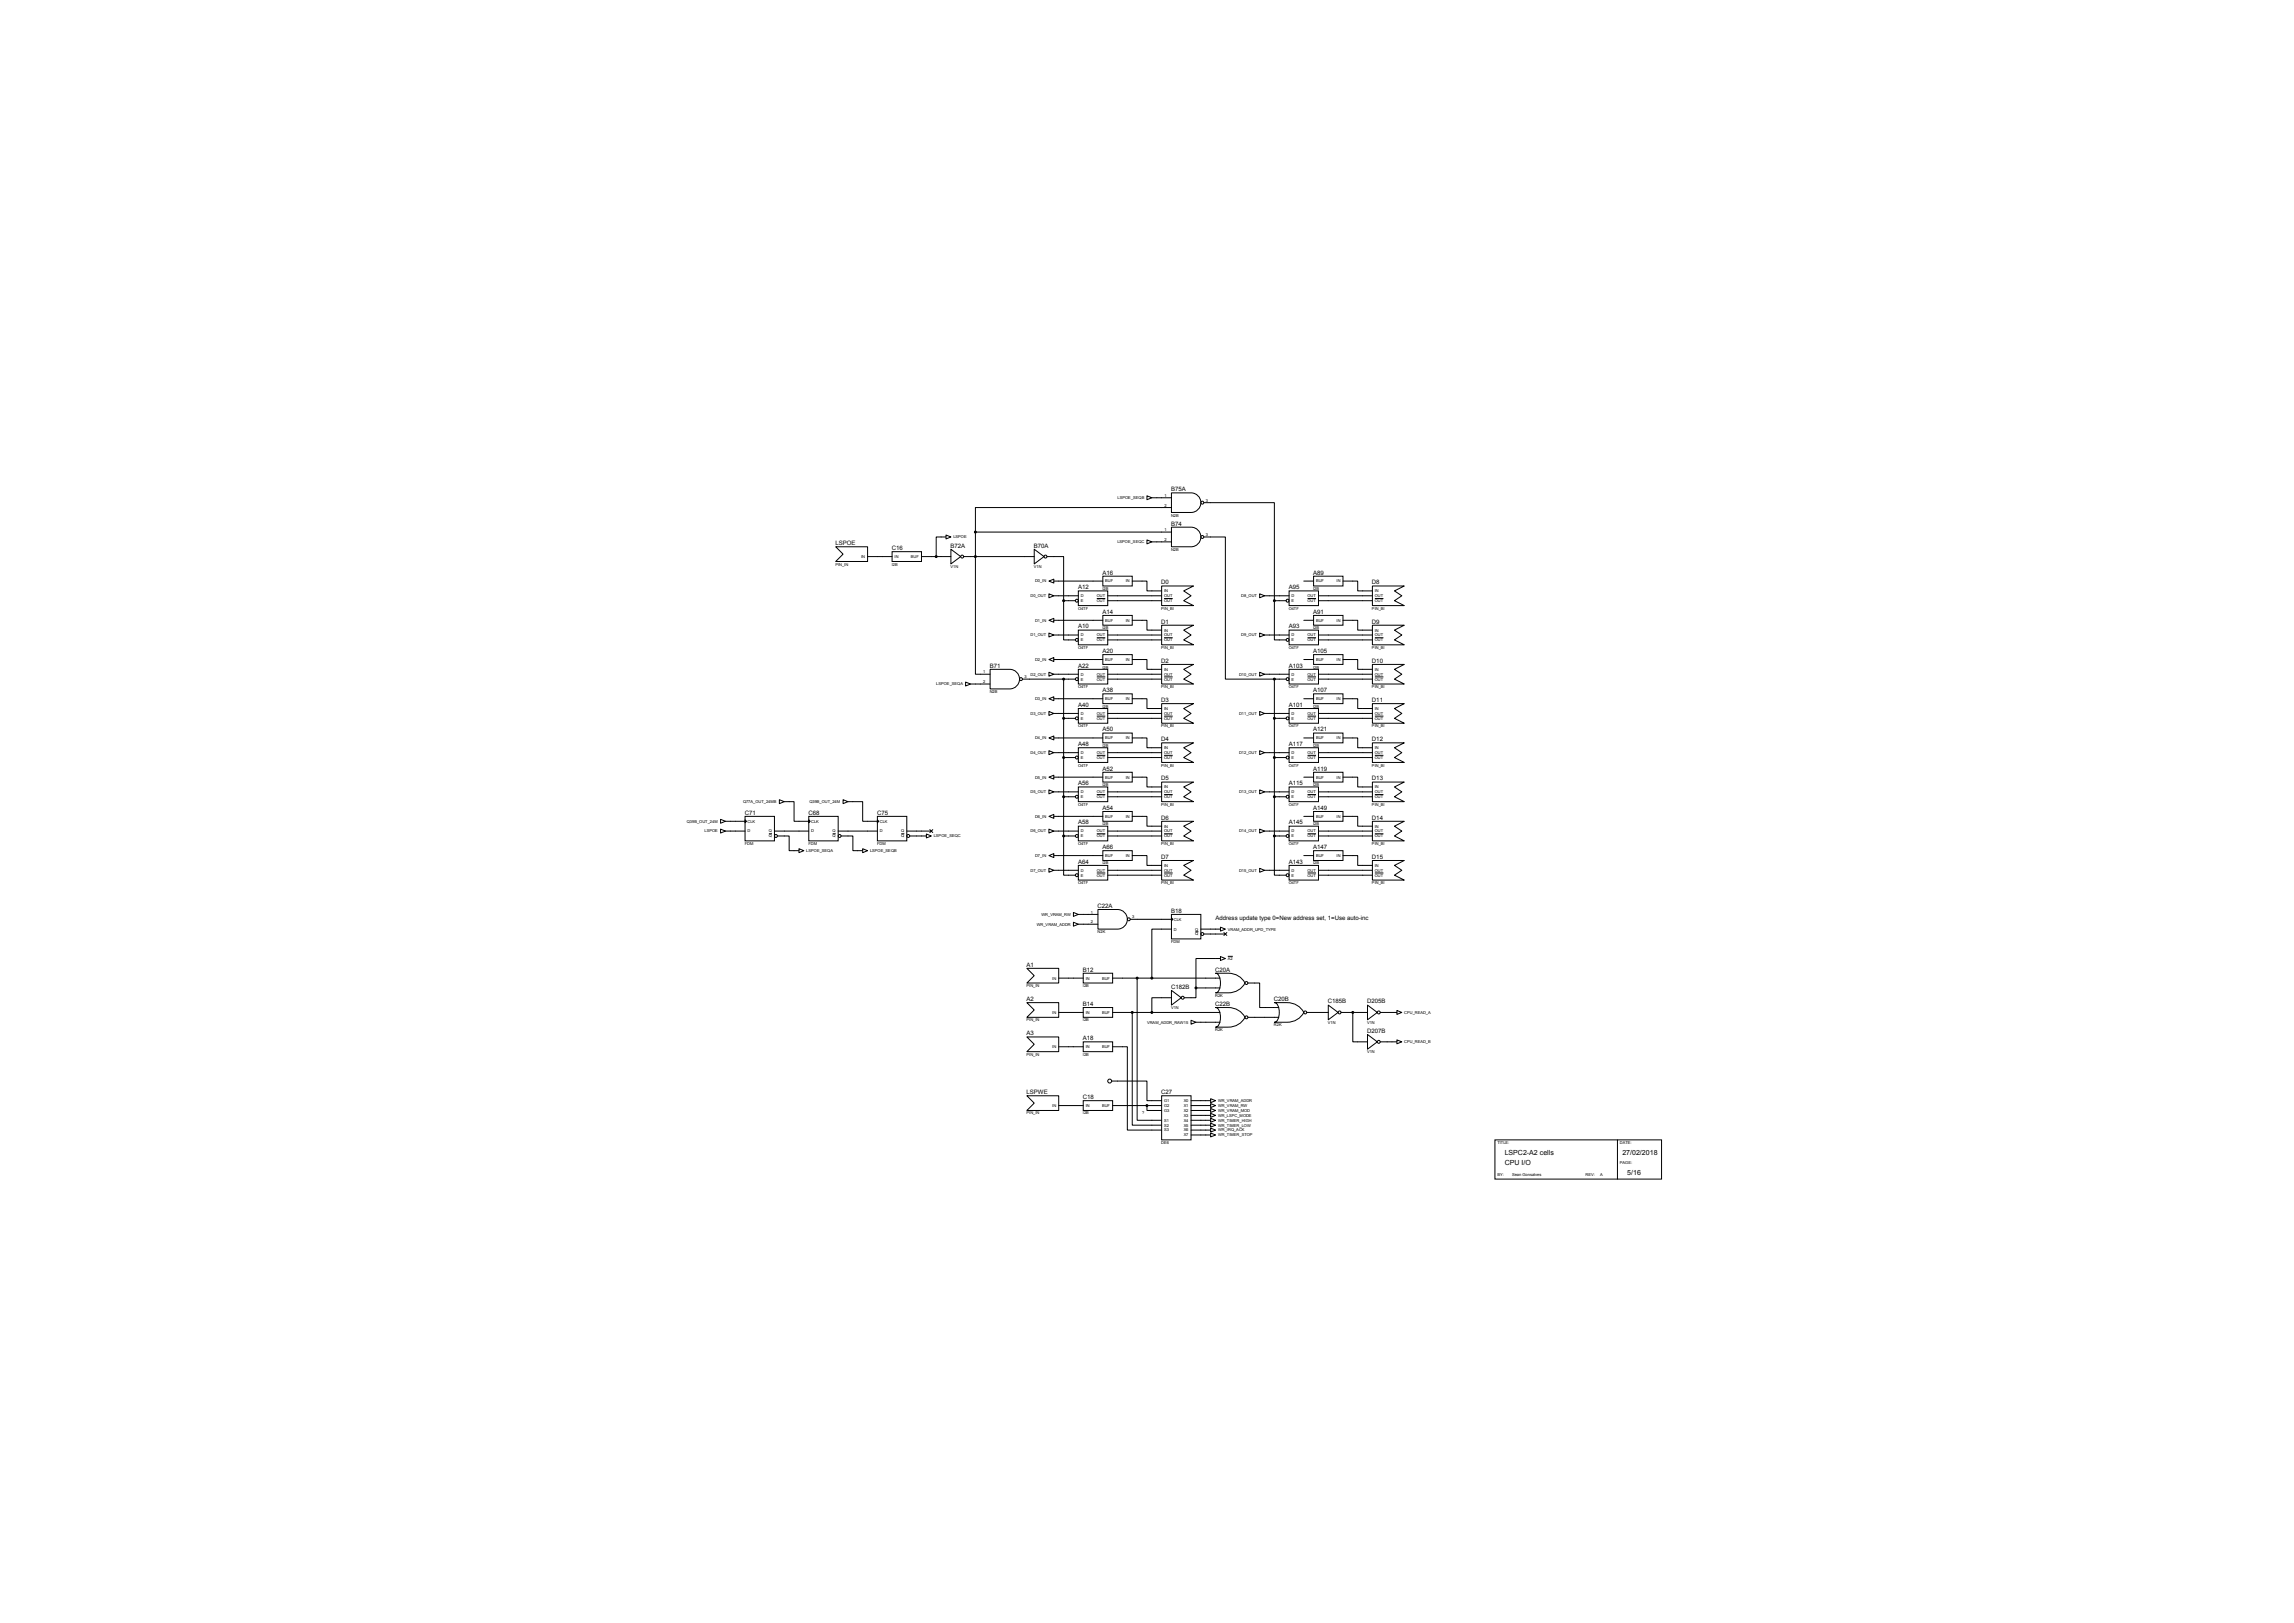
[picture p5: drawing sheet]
<svg xmlns="http://www.w3.org/2000/svg" width="1189mm" height="841mm" viewBox="0 0 1189 841" stroke-linecap="round" stroke-linejoin="round" font-family="sans-serif">
<defs><g id="words">
<g font-size="3.6">
<text x="780" y="599">LSPC2-A2 cells</text>
<text x="841" y="599">27/02/2018</text>
<text x="780" y="604">CPU I/O</text>
<text x="843" y="609">5/16</text>
</g>
<g font-size="3.1">
<text x="607" y="255">B75A</text>
<text x="607" y="272">B74</text>
<text x="433" y="282">LSPOE</text>
<text x="462" y="285">C16</text>
<text x="493" y="284">B72A</text>
<text x="536" y="284">B70A</text>
<text x="571" y="298">A16</text>
<text x="681" y="298">A89</text>
<text x="559" y="305">A12</text>
<text x="602" y="303">D0</text>
<text x="668" y="305">A95</text>
<text x="711" y="303">D8</text>
<text x="571" y="318">A14</text>
<text x="602" y="323">D1</text>
<text x="681" y="318">A91</text>
<text x="711" y="323">D9</text>
<text x="559" y="326">A10</text>
<text x="668" y="326">A93</text>
<text x="571" y="338">A20</text>
<text x="681" y="338">A105</text>
<text x="513" y="346">B71</text>
<text x="559" y="346">A22</text>
<text x="602" y="343">D2</text>
<text x="668" y="346">A103</text>
<text x="711" y="343">D10</text>
<text x="571" y="359">A38</text>
<text x="681" y="359">A107</text>
<text x="602" y="364">D3</text>
<text x="711" y="364">D11</text>
<text x="559" y="366">A40</text>
<text x="668" y="366">A101</text>
<text x="571" y="379">A50</text>
<text x="681" y="379">A121</text>
<text x="559" y="387">A48</text>
<text x="602" y="384">D4</text>
<text x="668" y="387">A117</text>
<text x="711" y="384">D12</text>
<text x="571" y="399">A52</text>
<text x="681" y="399">A119</text>
<text x="559" y="407">A56</text>
<text x="602" y="404">D5</text>
<text x="668" y="407">A115</text>
<text x="711" y="404">D13</text>
<text x="571" y="420">A54</text>
<text x="681" y="420">A149</text>
<text x="386" y="422">C71</text>
<text x="419" y="422">C68</text>
<text x="455" y="422">C75</text>
<text x="602" y="425">D6</text>
<text x="711" y="425">D14</text>
<text x="559" y="427">A58</text>
<text x="668" y="427">A145</text>
<text x="571" y="440">A66</text>
<text x="681" y="440">A147</text>
<text x="559" y="448">A64</text>
<text x="602" y="445">D7</text>
<text x="668" y="448">A143</text>
<text x="711" y="445">D15</text>
<text x="569" y="470">C22A</text>
<text x="607" y="473">B18</text>
<text x="630" y="477">Address update type 0=New address set, 1=Use auto-inc</text>
<text x="532" y="501">A1</text>
<text x="561" y="503">B12</text>
<text x="630" y="503">C20A</text>
<text x="607" y="512">C182B</text>
<text x="532" y="519">A2</text>
<text x="561" y="521">B14</text>
<text x="630" y="521">C22B</text>
<text x="660" y="519">C20B</text>
<text x="688" y="520">C185B</text>
<text x="708" y="520">D205B</text>
<text x="532" y="536">A3</text>
<text x="561" y="539">A18</text>
<text x="708" y="535">D207B</text>
<text x="532" y="567">LSPWE</text>
<text x="561" y="569">C18</text>
<text x="602" y="567">C27</text>
</g>
<g font-size="2.1">
<text x="603" y="258">1</text>
<text x="579" y="259">LSPOE_SEQB</text>
<text x="603" y="263">2</text>
<text x="625" y="260">3</text>
<text x="607" y="268">N2B</text>
<text x="603" y="275">1</text>
<text x="494" y="279">LSPOE</text>
<text x="579" y="282">LSPOE_SEQC</text>
<text x="603" y="280">2</text>
<text x="625" y="278">3</text>
<text x="607" y="285">N2B</text>
<text x="433" y="293">PIN_IN</text>
<text x="446" y="289">IN</text>
<text x="462" y="293">I2B</text>
<text x="464" y="289">IN</text>
<text x="472" y="289">BUF</text>
<text x="493" y="294">V1N</text>
<text x="536" y="294">V1N</text>
<text x="536" y="302">D0_IN</text>
<text x="571" y="306">I2B</text>
<text x="573" y="302">BUF</text>
<text x="583" y="302">IN</text>
<text x="681" y="306">I2B</text>
<text x="682" y="302">BUF</text>
<text x="693" y="302">IN</text>
<text x="534" y="309">D0_OUT</text>
<text x="560" y="309">D</text>
<text x="560" y="312">E</text>
<text x="568" y="309">OUT</text>
<text x="568" y="312">OUT</text>
<text x="603" y="309">OUT</text>
<text x="603" y="307">IN</text>
<text x="603" y="312">OUT</text>
<text x="643" y="309">D8_OUT</text>
<text x="669" y="309">D</text>
<text x="669" y="312">E</text>
<text x="678" y="309">OUT</text>
<text x="678" y="312">OUT</text>
<text x="713" y="309">OUT</text>
<text x="713" y="307">IN</text>
<text x="713" y="312">OUT</text>
<text x="559" y="316">O4TF</text>
<text x="602" y="316">PIN_BI</text>
<text x="668" y="316">O4TF</text>
<text x="711" y="316">PIN_BI</text>
<text x="536" y="322">D1_IN</text>
<text x="573" y="322">BUF</text>
<text x="583" y="322">IN</text>
<text x="682" y="322">BUF</text>
<text x="693" y="322">IN</text>
<text x="534" y="330">D1_OUT</text>
<text x="560" y="330">D</text>
<text x="568" y="330">OUT</text>
<text x="571" y="326">I2B</text>
<text x="603" y="330">OUT</text>
<text x="603" y="327">IN</text>
<text x="643" y="330">D9_OUT</text>
<text x="669" y="330">D</text>
<text x="678" y="330">OUT</text>
<text x="681" y="326">I2B</text>
<text x="713" y="330">OUT</text>
<text x="713" y="327">IN</text>
<text x="560" y="332">E</text>
<text x="568" y="332">OUT</text>
<text x="603" y="332">OUT</text>
<text x="669" y="332">E</text>
<text x="678" y="332">OUT</text>
<text x="713" y="332">OUT</text>
<text x="559" y="336">O4TF</text>
<text x="602" y="336">PIN_BI</text>
<text x="668" y="336">O4TF</text>
<text x="711" y="336">PIN_BI</text>
<text x="536" y="342">D2_IN</text>
<text x="571" y="346">I2B</text>
<text x="573" y="342">BUF</text>
<text x="583" y="342">IN</text>
<text x="603" y="348">IN</text>
<text x="681" y="346">I2B</text>
<text x="682" y="342">BUF</text>
<text x="693" y="342">IN</text>
<text x="713" y="348">IN</text>
<text x="509" y="349">1</text>
<text x="531" y="351">3</text>
<text x="534" y="350">D2_OUT</text>
<text x="560" y="350">D</text>
<text x="560" y="353">E</text>
<text x="568" y="350">OUT</text>
<text x="568" y="353">OUT</text>
<text x="603" y="350">OUT</text>
<text x="603" y="353">OUT</text>
<text x="642" y="350">D10_OUT</text>
<text x="669" y="350">D</text>
<text x="669" y="353">E</text>
<text x="678" y="350">OUT</text>
<text x="678" y="353">OUT</text>
<text x="713" y="350">OUT</text>
<text x="713" y="353">OUT</text>
<text x="485" y="355">LSPOE_SEQA</text>
<text x="509" y="354">2</text>
<text x="513" y="359">N2B</text>
<text x="559" y="357">O4TF</text>
<text x="602" y="357">PIN_BI</text>
<text x="668" y="357">O4TF</text>
<text x="711" y="357">PIN_BI</text>
<text x="536" y="363">D3_IN</text>
<text x="573" y="363">BUF</text>
<text x="583" y="363">IN</text>
<text x="682" y="363">BUF</text>
<text x="693" y="363">IN</text>
<text x="534" y="370">D3_OUT</text>
<text x="560" y="370">D</text>
<text x="568" y="370">OUT</text>
<text x="571" y="367">I2B</text>
<text x="603" y="370">OUT</text>
<text x="603" y="368">IN</text>
<text x="642" y="370">D11_OUT</text>
<text x="669" y="370">D</text>
<text x="678" y="370">OUT</text>
<text x="681" y="367">I2B</text>
<text x="713" y="370">OUT</text>
<text x="713" y="368">IN</text>
<text x="559" y="377">O4TF</text>
<text x="560" y="373">E</text>
<text x="568" y="373">OUT</text>
<text x="602" y="377">PIN_BI</text>
<text x="603" y="373">OUT</text>
<text x="668" y="377">O4TF</text>
<text x="669" y="373">E</text>
<text x="678" y="373">OUT</text>
<text x="711" y="377">PIN_BI</text>
<text x="713" y="373">OUT</text>
<text x="536" y="383">D4_IN</text>
<text x="573" y="383">BUF</text>
<text x="583" y="383">IN</text>
<text x="682" y="383">BUF</text>
<text x="693" y="383">IN</text>
<text x="571" y="387">I2B</text>
<text x="603" y="388">IN</text>
<text x="681" y="387">I2B</text>
<text x="713" y="388">IN</text>
<text x="534" y="391">D4_OUT</text>
<text x="560" y="391">D</text>
<text x="560" y="393">E</text>
<text x="568" y="391">OUT</text>
<text x="568" y="393">OUT</text>
<text x="603" y="391">OUT</text>
<text x="603" y="393">OUT</text>
<text x="642" y="391">D12_OUT</text>
<text x="669" y="391">D</text>
<text x="669" y="393">E</text>
<text x="678" y="391">OUT</text>
<text x="678" y="393">OUT</text>
<text x="713" y="391">OUT</text>
<text x="713" y="393">OUT</text>
<text x="559" y="397">O4TF</text>
<text x="602" y="397">PIN_BI</text>
<text x="668" y="397">O4TF</text>
<text x="711" y="397">PIN_BI</text>
<text x="536" y="403">D5_IN</text>
<text x="571" y="407">I2B</text>
<text x="573" y="403">BUF</text>
<text x="583" y="403">IN</text>
<text x="681" y="407">I2B</text>
<text x="682" y="403">BUF</text>
<text x="693" y="403">IN</text>
<text x="534" y="411">D5_OUT</text>
<text x="560" y="411">D</text>
<text x="560" y="414">E</text>
<text x="568" y="411">OUT</text>
<text x="568" y="414">OUT</text>
<text x="603" y="411">OUT</text>
<text x="603" y="409">IN</text>
<text x="603" y="414">OUT</text>
<text x="642" y="411">D13_OUT</text>
<text x="669" y="411">D</text>
<text x="669" y="414">E</text>
<text x="678" y="411">OUT</text>
<text x="678" y="414">OUT</text>
<text x="713" y="411">OUT</text>
<text x="713" y="409">IN</text>
<text x="713" y="414">OUT</text>
<text x="385" y="416">Q77A_OUT_24MB</text>
<text x="419" y="416">Q39B_OUT_24M</text>
<text x="559" y="418">O4TF</text>
<text x="602" y="418">PIN_BI</text>
<text x="668" y="418">O4TF</text>
<text x="711" y="418">PIN_BI</text>
<text x="536" y="424">D6_IN</text>
<text x="573" y="424">BUF</text>
<text x="583" y="424">IN</text>
<text x="682" y="424">BUF</text>
<text x="693" y="424">IN</text>
<text x="356" y="426">Q39B_OUT_24M</text>
<text x="365" y="431">LSPOE</text>
<text x="387" y="426">CLK</text>
<text x="387" y="431">D</text>
<text x="398" y="431">Q</text>
<text x="420" y="426">CLK</text>
<text x="420" y="431">D</text>
<text x="432" y="431">Q</text>
<text x="456" y="426">CLK</text>
<text x="456" y="431">D</text>
<text x="467" y="431">Q</text>
<text x="534" y="431">D6_OUT</text>
<text x="560" y="431">D</text>
<text x="568" y="431">OUT</text>
<text x="571" y="428">I2B</text>
<text x="603" y="431">OUT</text>
<text x="603" y="429">IN</text>
<text x="642" y="431">D14_OUT</text>
<text x="669" y="431">D</text>
<text x="678" y="431">OUT</text>
<text x="681" y="428">I2B</text>
<text x="713" y="431">OUT</text>
<text x="713" y="429">IN</text>
<text x="386" y="438">FDM</text>
<text x="398" y="434">Q</text>
<text x="419" y="438">FDM</text>
<text x="432" y="434">Q</text>
<text x="455" y="438">FDM</text>
<text x="467" y="434">Q</text>
<text x="484" y="434">LSPOE_SEQC</text>
<text x="559" y="438">O4TF</text>
<text x="560" y="434">E</text>
<text x="568" y="434">OUT</text>
<text x="602" y="438">PIN_BI</text>
<text x="603" y="434">OUT</text>
<text x="668" y="438">O4TF</text>
<text x="669" y="434">E</text>
<text x="678" y="434">OUT</text>
<text x="711" y="438">PIN_BI</text>
<text x="713" y="434">OUT</text>
<text x="418" y="442">LSPOE_SEQA</text>
<text x="451" y="442">LSPOE_SEQB</text>
<text x="536" y="444">D7_IN</text>
<text x="571" y="448">I2B</text>
<text x="573" y="444">BUF</text>
<text x="583" y="444">IN</text>
<text x="603" y="449">IN</text>
<text x="681" y="448">I2B</text>
<text x="682" y="444">BUF</text>
<text x="693" y="444">IN</text>
<text x="713" y="449">IN</text>
<text x="534" y="452">D7_OUT</text>
<text x="560" y="452">D</text>
<text x="560" y="454">E</text>
<text x="568" y="452">OUT</text>
<text x="568" y="454">OUT</text>
<text x="603" y="452">OUT</text>
<text x="603" y="454">OUT</text>
<text x="642" y="452">D15_OUT</text>
<text x="669" y="452">D</text>
<text x="669" y="454">E</text>
<text x="678" y="452">OUT</text>
<text x="678" y="454">OUT</text>
<text x="713" y="452">OUT</text>
<text x="713" y="454">OUT</text>
<text x="559" y="458">O4TF</text>
<text x="602" y="458">PIN_BI</text>
<text x="668" y="458">O4TF</text>
<text x="711" y="458">PIN_BI</text>
<text x="565" y="473">1</text>
<text x="537" y="480">WR_VRAM_ADDR</text>
<text x="540" y="475">WR_VRAM_RW</text>
<text x="565" y="478">2</text>
<text x="587" y="476">3</text>
<text x="608" y="477">CLK</text>
<text x="569" y="484">N2K</text>
<text x="608" y="482">D</text>
<text x="619" y="482">Q</text>
<text x="619" y="485">Q</text>
<text x="636" y="482">VRAM_ADDR_UPD_TYPE</text>
<text x="607" y="489">FDM</text>
<text x="636" y="497">A2</text>
<text x="545" y="508">IN</text>
<text x="563" y="508">IN</text>
<text x="571" y="508">BUF</text>
<text x="532" y="511">PIN_IN</text>
<text x="561" y="511">I2B</text>
<text x="630" y="517">R2K</text>
<text x="545" y="525">IN</text>
<text x="563" y="525">IN</text>
<text x="571" y="525">BUF</text>
<text x="607" y="523">V1N</text>
<text x="728" y="525">CPU_READ_A</text>
<text x="532" y="529">PIN_IN</text>
<text x="561" y="529">I2B</text>
<text x="594" y="530">VRAM_ADDR_RAW15</text>
<text x="660" y="532">R2K</text>
<text x="688" y="531">V1N</text>
<text x="708" y="531">V1N</text>
<text x="630" y="534">R2K</text>
<text x="545" y="543">IN</text>
<text x="563" y="543">IN</text>
<text x="571" y="543">BUF</text>
<text x="708" y="546">V1N</text>
<text x="728" y="541">CPU_READ_B</text>
<text x="532" y="547">PIN_IN</text>
<text x="561" y="547">I2B</text>
<text x="545" y="574">IN</text>
<text x="563" y="574">IN</text>
<text x="571" y="574">BUF</text>
<text x="603" y="571">G1</text>
<text x="603" y="574">G2</text>
<text x="613" y="571">X0</text>
<text x="613" y="574">X1</text>
<text x="631" y="571">WR_VRAM_ADDR</text>
<text x="631" y="574">WR_VRAM_RW</text>
<text x="532" y="578">PIN_IN</text>
<text x="561" y="578">I2B</text>
<text x="592" y="577">?</text>
<text x="603" y="576">G3</text>
<text x="603" y="581">S1</text>
<text x="613" y="576">X2</text>
<text x="613" y="579">X3</text>
<text x="613" y="581">X4</text>
<text x="631" y="576">WR_VRAM_MOD</text>
<text x="631" y="579">WR_LSPC_MODE</text>
<text x="631" y="581">WR_TIMER_HIGH</text>
<text x="603" y="584">S2</text>
<text x="603" y="586">S3</text>
<text x="613" y="586">X6</text>
<text x="613" y="584">X5</text>
<text x="631" y="584">WR_TIMER_LOW</text>
<text x="631" y="586">WR_IRQ_ACK</text>
<text x="602" y="593">DE6</text>
<text x="613" y="589">X7</text>
<text x="631" y="589">WR_TIMER_STOP</text>
<text x="776" y="593">TITLE:</text>
<text x="840" y="593">DATE:</text>
<text x="840" y="603">PAGE:</text>
<text x="776" y="609">BY:</text>
<text x="784" y="609">Sean Gonsalves</text>
<text x="822" y="609">REV:</text>
<text x="829" y="609">A</text>
</g>
</g></defs>
<g fill="none" stroke="#000" stroke-width=".52">
<path d="M594 257l3 1-3 1zM597 258h10M607 255h10a5 5 0 0 1 5 5 5 5 0 0 1-5 6h-10zM490 277l3 1-3 1zM490 278h-5v10M506 276v73h7M506 276h101M594 280l3 1-3 1zM607 273h10a5 5 0 0 1 5 5 5 5 0 0 1-5 5h-10zM607 263h-101v13M624 278h11v74h25M624 260h36v51"/>
<path d="M433 283h17v8h-17l4-4zM450 288h12M462 286h16v5h-16zM478 288h15M493 285l5 3-5 4zM499 288h37M536 285l5 3-5 4zM543 288h8v23M572 299h15v5h-15zM597 281h10M681 299h15v5h-15zM544 308l2 1-2 1z"/>
<path d="M544 301l2-1v2zM546 309h13M546 301h26M551 311v21h6M551 311h6M559 306h15v8h-15zM568 310h5M572 319h15v5h-15zM574 309h28M574 311h28M587 301h7v5h8M602 304h17l-6 2 4 3-4 2 6 3h-17z"/>
<path d="M603 310h5M653 308l2 1-2 1zM655 309h13M660 311v21h7M660 311h7M668 306h15v8h-15zM676 301h5M678 310h4M681 319h15v5h-15zM683 309h28M683 311h28M696 301h8v5h7"/>
<path d="M711 304h17l-5 2 3 3-3 2 5 3h-17zM713 310h4M544 328l2 1-2 1zM544 321l2-1v2zM546 329h13M546 321h26M559 327h15v7h-15zM568 330h5M572 339h15v5h-15zM574 329h28M574 332h28M587 321h7v6h8"/>
<path d="M602 324h17l-6 3 4 2-4 3 6 2h-17zM603 330h5M653 328l2 1-2 1zM655 329h13M668 327h15v7h-15zM676 321h5M678 330h4M681 339h15v5h-15zM683 329h28M683 332h28M696 321h8v6h7M711 324h17l-5 3 3 2-3 3 5 2h-17z"/>
<path d="M713 330h4M500 353l3 1-3 1zM503 354h10M513 347h10a5 5 0 0 1 5 5 5 5 0 0 1-5 5h-10zM530 352h27M544 348l2 1-2 1zM544 342l2-1v2zM546 349h13M546 342h26M551 352v81M559 347h15v7h-15zM568 351h5"/>
<path d="M572 360h15v5h-15zM574 349h28M574 352h28M587 342h7v5h8M602 344h17l-6 3 4 2-4 3 6 2h-17zM603 351h5M653 348l2 1-2 1zM655 349h13M660 352h7M660 352v81M668 347h15v7h-15zM676 342h5"/>
<path d="M678 351h4M681 360h15v5h-15zM683 349h28M683 352h28M696 342h8v5h7M711 344h17l-5 3 3 2-3 3 5 2h-17zM713 351h4M544 369l2 1-2 1zM544 362l2-1v2zM546 370h13M546 362h26M551 372h6"/>
<path d="M559 367h15v8h-15zM568 371h5M572 380h15v5h-15zM574 370h28M574 372h28M587 362h7v5h8M602 365h17l-6 2 4 3-4 2 6 3h-17zM603 371h5M653 369l2 1-2 1zM655 370h13M660 372h7M668 367h15v8h-15z"/>
<path d="M676 362h5M678 371h4M681 380h15v5h-15zM683 370h28M683 372h28M696 362h8v5h7M711 365h17l-5 2 3 3-3 2 5 3h-17zM713 371h4M544 389l2 1-2 1zM544 382l2-1v2zM546 390h13M546 382h26"/>
<path d="M551 393h6M559 387h15v8h-15zM568 391h5M574 390h28M574 393h28M587 382h7v5h8M602 385h17l-6 2 4 3-4 3 6 2h-17zM603 391h5M653 389l2 1-2 1zM655 390h13M660 393h7M668 387h15v8h-15z"/>
<path d="M676 382h5M678 391h4M683 390h28M683 393h28M696 382h8v5h7M711 385h17l-5 2 3 3-3 3 5 2h-17zM713 391h4M404 414l2 1-2 1zM406 415h6v11h7M437 414l2 1-2 1zM439 415h8v11h8M544 409l2 1-2 1z"/>
<path d="M544 403l2-1v2zM546 410h13M546 403h26M551 413h6M559 408h15v7h-15zM568 412h5M572 400h15v5h-15zM574 410h28M574 413h28M587 403h7v5h8M602 405h17l-6 3 4 2-4 3 6 2h-17zM603 412h5"/>
<path d="M653 409l2 1-2 1zM655 410h13M660 413h7M668 408h15v7h-15zM676 403h5M678 412h4M681 400h15v5h-15zM683 410h28M683 413h28M696 403h8v5h7M711 405h17l-5 3 3 2-3 3 5 2h-17zM713 412h4"/>
<path d="M373 430l3 1-3 1zM373 425l3 1-3 1zM376 431h10M376 426h10M386 423h15v13h-15zM386 425l1 1h-1zM398 432h2M401 431h18M403 433h6v8h5M414 440l3 1-3 1zM419 423h15v13h-15zM419 425l1 1h-1z"/>
<path d="M432 432h1M434 431h21M436 433h6v8h5M447 440l3 1-3 1zM455 423h15v13h-15zM455 425v1zM467 432h2M470 431h13M471 433h9M480 432l3 1-3 1zM482 430l1 1M483 430l-1 1"/>
<path d="M544 430l2 1-2 1zM544 423l2-1v2zM546 431h13M546 423h26M551 433v21h6M551 433h6M559 428h15v8h-15zM568 432h5M572 420h15v6h-15zM574 431h28M574 433h28M587 423h7v5h8"/>
<path d="M602 426h17l-6 2 4 3-4 2 6 3h-17zM603 432h5M653 430l2 1-2 1zM655 431h13M660 433v21h7M660 433h7M668 428h15v8h-15zM676 423h5M678 432h4M681 420h15v6h-15zM683 431h28M683 433h28"/>
<path d="M696 423h8v5h7M711 426h17l-5 2 3 3-3 2 5 3h-17zM713 432h4M544 450l2 1-2 1zM544 443l2-1v2zM546 451h13M546 443h26M559 448h15v8h-15zM568 452h5M572 441h15v5h-15zM574 451h28M574 454h28"/>
<path d="M587 443h7v5h8M602 446h17l-6 2 4 3-4 3 6 2h-17zM603 452h5M653 450l2 1-2 1zM655 451h13M668 448h15v8h-15zM676 443h5M678 452h4M681 441h15v5h-15zM683 451h28M683 454h28M696 443h8v5h7"/>
<path d="M711 446h17l-5 2 3 3-3 3 5 2h-17zM713 452h4M556 473l3 1-3 1zM556 478l3 1-3 1zM559 474h10M559 479h10M569 471h10a5 5 0 0 1 5 5 5 5 0 0 1-5 5h-10zM586 476h21M607 474h15v13h-15zM607 476h1l-1 1zM607 481h-10v26M619 483h2"/>
<path d="M622 481h11M624 484h11M633 480l2 1-2 1zM633 496l2 1-2 1zM633 497h-13v15M634 483l2 2M636 483l-2 2M636 496h3M532 502h17v7h-17l4-3zM532 520h17v7h-17l4-4zM549 507h12M561 504h16v5h-16z"/>
<path d="M577 507h55M589 507v74h13M607 513l5 4-5 4zM607 517h-10v8M620 512v5h-6M620 512h12M630 504h7a10 10 0 0 1 8 5 10 10 0 0 1-8 5h-7a7 7 0 0 0 1-9zM647 509h6v13h10M660 520h7a10 10 0 0 1 9 5 10 10 0 0 1-9 5h-7a7 7 0 0 0 2-10zM532 537h17v8h-17l4-4zM549 525h12M561 522h16v5h-16z"/>
<path d="M561 540h16v5h-16zM577 525h55M587 525v58h15M617 529l3 1-3 1zM620 530h12M630 522h7a10 10 0 0 1 8 5 10 10 0 0 1-8 5h-7a7 7 0 0 0 1-9zM647 527h16M677 525h11M688 521l5 4-5 3zM695 525h14M701 525v15h8M709 521l5 4-5 3z"/>
<path d="M709 536l5 4-5 4zM715 525h9M715 540h9M724 524l2 1-2 1zM724 539l2 1-2 1zM549 542h12M577 542h7v44h18M532 568h17v7h-17l4-3zM549 573h12M561 570h16v5h-16zM576 560h18v10h8M577 573h25"/>
<path d="M594 573v2h8M602 568h15v23h-15zM617 573h10M617 570h10M617 575h10M617 578h10M627 569l3 1-3 1zM627 572l3 1-3 1zM627 574l3 1-3 1zM627 577l3 1-3 1zM627 580l3 1-3 1zM617 581h10"/>
<path d="M617 583h10M617 586h10M617 588h10M627 582l3 1-3 1zM627 585l3 1-3 1zM627 587l3 1-3 1zM775 591h86v20h-86zM838 591v20"/>
<circle cx="506" cy="276" r=".5"/>
<circle cx="623" cy="260" r=".8"/>
<circle cx="623" cy="278" r=".8"/>
<circle cx="485" cy="288" r=".5"/>
<circle cx="499" cy="288" r=".8"/>
<circle cx="506" cy="288" r=".5"/>
<circle cx="542" cy="288" r=".8"/>
<circle cx="551" cy="311" r=".5"/>
<circle cx="558" cy="311" r=".8"/>
<circle cx="660" cy="311" r=".5"/>
<circle cx="667" cy="311" r=".8"/>
<circle cx="558" cy="332" r=".8"/>
<circle cx="667" cy="332" r=".8"/>
<circle cx="529" cy="352" r=".8"/>
<circle cx="551" cy="352" r=".5"/>
<circle cx="558" cy="352" r=".8"/>
<circle cx="660" cy="352" r=".5"/>
<circle cx="667" cy="352" r=".8"/>
<circle cx="551" cy="372" r=".5"/>
<circle cx="558" cy="372" r=".8"/>
<circle cx="660" cy="372" r=".5"/>
<circle cx="667" cy="372" r=".8"/>
<circle cx="551" cy="393" r=".5"/>
<circle cx="558" cy="393" r=".8"/>
<circle cx="660" cy="393" r=".5"/>
<circle cx="667" cy="393" r=".8"/>
<circle cx="551" cy="413" r=".5"/>
<circle cx="558" cy="413" r=".8"/>
<circle cx="660" cy="413" r=".5"/>
<circle cx="667" cy="413" r=".8"/>
<circle cx="402" cy="433" r=".8"/>
<circle cx="435" cy="433" r=".8"/>
<circle cx="471" cy="433" r=".8"/>
<circle cx="551" cy="433" r=".5"/>
<circle cx="558" cy="433" r=".8"/>
<circle cx="660" cy="433" r=".5"/>
<circle cx="667" cy="433" r=".8"/>
<circle cx="558" cy="454" r=".8"/>
<circle cx="667" cy="454" r=".8"/>
<circle cx="585" cy="476" r=".8"/>
<circle cx="623" cy="484" r=".8"/>
<circle cx="589" cy="507" r=".5"/>
<circle cx="597" cy="507" r=".5"/>
<circle cx="613" cy="517" r=".8"/>
<circle cx="620" cy="512" r=".5"/>
<circle cx="646" cy="509" r=".8"/>
<circle cx="587" cy="525" r=".5"/>
<circle cx="597" cy="525" r=".5"/>
<circle cx="646" cy="527" r=".8"/>
<circle cx="676" cy="525" r=".8"/>
<circle cx="694" cy="525" r=".8"/>
<circle cx="701" cy="525" r=".5"/>
<circle cx="715" cy="525" r=".8"/>
<circle cx="715" cy="540" r=".8"/>
<circle cx="575" cy="560" r="1"/>
<circle cx="594" cy="573" r=".5"/>
</g>
<g fill="#000">
<circle cx="506" cy="276" r=".5"/>
<circle cx="485" cy="288" r=".5"/>
<circle cx="506" cy="288" r=".5"/>
<circle cx="551" cy="311" r=".5"/>
<circle cx="660" cy="311" r=".5"/>
<circle cx="551" cy="352" r=".5"/>
<circle cx="660" cy="352" r=".5"/>
<circle cx="551" cy="372" r=".5"/>
<circle cx="660" cy="372" r=".5"/>
<circle cx="551" cy="393" r=".5"/>
<circle cx="660" cy="393" r=".5"/>
<circle cx="551" cy="413" r=".5"/>
<circle cx="660" cy="413" r=".5"/>
<circle cx="551" cy="433" r=".5"/>
<circle cx="660" cy="433" r=".5"/>
<circle cx="589" cy="507" r=".5"/>
<circle cx="597" cy="507" r=".5"/>
<circle cx="620" cy="512" r=".5"/>
<circle cx="587" cy="525" r=".5"/>
<circle cx="597" cy="525" r=".5"/>
<circle cx="701" cy="525" r=".5"/>
<circle cx="594" cy="573" r=".5"/>
</g>
<use href="#words"/>
</svg>
